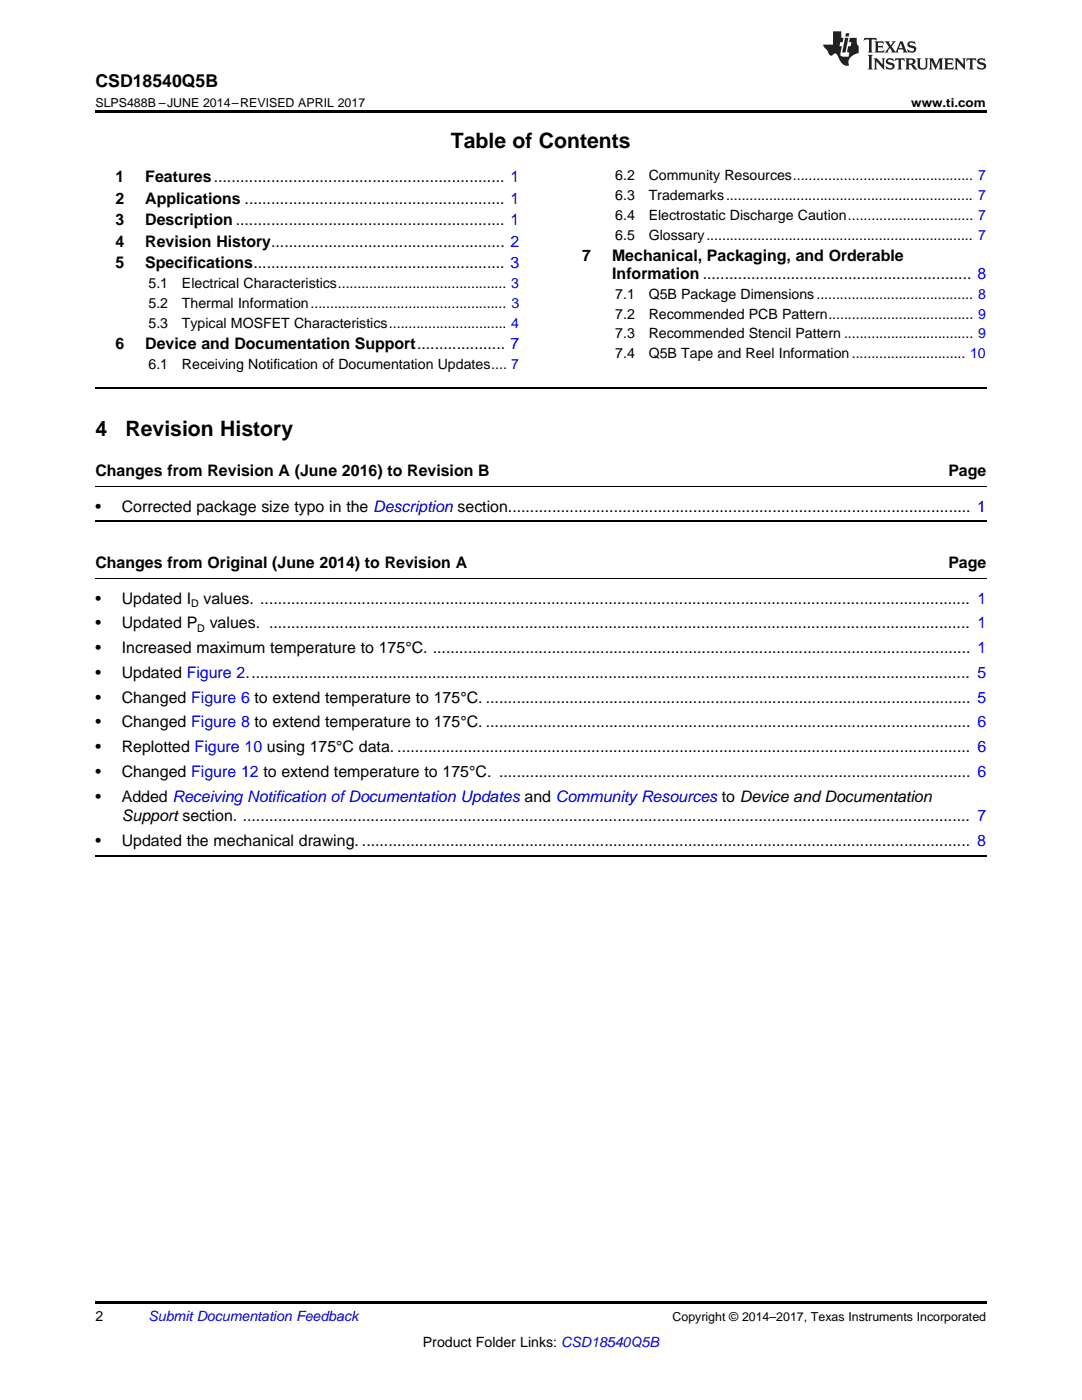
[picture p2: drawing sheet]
<svg xmlns="http://www.w3.org/2000/svg" width="216mm" height="279mm" viewBox="0 0 216 279" stroke-linecap="round" stroke-linejoin="round" font-family="sans-serif">
<defs><g id="words">
<g font-size="4.2">
<text x="90" y="29.6">Table of Contents</text>
<text x="19" y="87">4</text>
<text x="25" y="87">Revision History</text>
</g>
<text font-size="3.5" x="19" y="17.3">CSD18540Q5B</text>
<g font-size="3.2">
<text x="23" y="36.3">1</text>
<text x="23" y="40.6">2</text>
<text x="29" y="36.3">Features.................................................................. 1</text>
<text x="29" y="40.6">Applications ........................................................... 1</text>
<text x="23" y="44.9">3</text>
<text x="29" y="44.9">Description ............................................................. 1</text>
<text x="23" y="49.2">4</text>
<text x="23" y="53.6">5</text>
<text x="29" y="49.2">Revision History..................................................... 2</text>
<text x="29" y="53.6">Specifications......................................................... 3</text>
<text x="116.2" y="52.1">7</text>
<text x="122.1" y="52.1">Mechanical, Packaging, and Orderable</text>
<text x="122.2" y="55.7">Information ............................................................. 8</text>
<text x="23" y="69.7">6</text>
<text x="29" y="69.7">Device and Documentation Support.................... 7</text>
<text x="19" y="95.1">Changes from Revision A (June 2016) to Revision B</text>
<text x="189.2" y="95.1">Page</text>
<text x="19" y="102.1">•</text>
<text x="24.3" y="102.1">Corrected package size typo in the Description section......................................................................................................... 1</text>
<text x="19" y="113.4">Changes from Original (June 2014) to Revision A</text>
<text x="189.2" y="113.4">Page</text>
<text x="19" y="120.5">•</text>
<text x="19" y="125.4">•</text>
<text x="24.3" y="120.5">Updated I</text>
<text x="24.3" y="125.4">Updated P</text>
<text x="40.6" y="120.5">values. ................................................................................................................................................................. 1</text>
<text x="41.8" y="125.4">values. ............................................................................................................................................................... 1</text>
<text x="19" y="130.4">•</text>
<text x="24.3" y="130.4">Increased maximum temperature to 175°C. .......................................................................................................................... 1</text>
<text x="19" y="135.3">•</text>
<text x="24.3" y="135.3">Updated Figure 2.................................................................................................................................................................... 5</text>
<text x="19" y="140.2">•</text>
<text x="24.3" y="140.2">Changed Figure 6 to extend temperature to 175°C. .............................................................................................................. 5</text>
<text x="19" y="145.2">•</text>
<text x="24.3" y="145.2">Changed Figure 8 to extend temperature to 175°C. .............................................................................................................. 6</text>
<text x="19" y="150.1">•</text>
<text x="19" y="155">•</text>
<text x="24.3" y="150.1">Replotted Figure 10 using 175°C data. .................................................................................................................................. 6</text>
<text x="24.3" y="155">Changed Figure 12 to extend temperature to 175°C. ........................................................................................................... 6</text>
<text x="19" y="160">•</text>
<text x="24.3" y="160">Added Receiving Notification ofDocumentation Updates and Community Resources to Device and Documentation</text>
<text x="24.3" y="163.9">Support section. ..................................................................................................................................................................... 7</text>
<text x="19" y="168.8">•</text>
<text x="24.3" y="168.8">Updated the mechanical drawing. .......................................................................................................................................... 8</text>
</g>
<g font-size="2.8">
<text x="122.8" y="36">6.2</text>
<text x="129.4" y="36">Community Resources.............................................. 7</text>
<text x="122.8" y="39.9">6.3</text>
<text x="129.4" y="39.9">Trademarks............................................................... 7</text>
<text x="122.8" y="43.9">6.4</text>
<text x="122.8" y="47.8">6.5</text>
<text x="129.4" y="43.9">Electrostatic Discharge Caution................................ 7</text>
<text x="129.4" y="47.8">Glossary.................................................................... 7</text>
<text x="29.6" y="57.5">5.1</text>
<text x="36.3" y="57.5">Electrical Characteristics........................................... 3</text>
<text x="122.8" y="59.6">7.1</text>
<text x="129.4" y="59.6">Q5B Package Dimensions........................................ 8</text>
<text x="29.6" y="61.5">5.2</text>
<text x="29.6" y="65.4">5.3</text>
<text x="36.3" y="61.5">Thermal Information.................................................. 3</text>
<text x="36.3" y="65.4">Typical MOSFET Characteristics.............................. 4</text>
<text x="122.8" y="63.6">7.2</text>
<text x="129.4" y="63.6">Recommended PCB Pattern..................................... 9</text>
<text x="122.8" y="67.5">7.3</text>
<text x="122.8" y="71.5">7.4</text>
<text x="129.4" y="67.5">Recommended Stencil Pattern ................................. 9</text>
<text x="129.4" y="71.5">Q5B Tape and Reel Information............................. 10</text>
<text x="29.6" y="73.7">6.1</text>
<text x="36.3" y="73.7">Receiving Notification of Documentation Updates.... 7</text>
<text x="19" y="263.6">2</text>
<text x="84.4" y="268.9">Product Folder Links: CSD18540Q5B</text>
</g>
<text font-size="2.8" fill="#0000c8" x="29.6" y="263.6">Submit Documentation Feedback</text>
<g font-size="2.5">
<text x="19" y="21.4">SLPS488B –JUNE 2014–REVISED APRIL 2017</text>
<text x="181.8" y="21.4">www.ti.com</text>
<text x="134.2" y="263.6">Copyright © 2014–2017, Texas Instruments Incorporated</text>
</g>
<g font-size="2.1">
<text x="38.1" y="121.1">D</text>
<text x="39.4" y="126">D</text>
</g>
</g></defs>
<path d="M19 22h177.8v.5h-177.8zM19 259.7h177.8v.5h-177.8z" fill="#000"/>
<path d="M19 77.4h177.8M19 104.1h177.8M19 170.7h177.8" fill="none" stroke="#000" stroke-width=".35"/>
<path d="M19 97.1h177.8M19 115.5h177.8" fill="none" stroke="#000" stroke-width=".2"/>
<g fill="#231f20">
<path d="M172.5 7.6l-.1 .5 .4-.2h.6v.1v2.1l-.2 .4h.9l-.2-.4v-2.1l.1-.1h.5l.5 .2-.2-.5zM174.5 8.3l.2 .3v1.5l-.2 .4h1.8l.2-.6a1.04 1.04 0 0 1-1.3 .2v-.7h.6l.3 .2v-.6l-.3 .2h-.6v-.6l.8-.1 .4 .3-.2-.5zM176.5 8.3l.9 1.1-.9 1.1h.8l-.2-.2 .4-.7 .5 .7-.2 .2h1.5l-.2-.2 .2-.4h.9l.1 .4-.2 .2h1l-.3-.3-.7-1.9h-.5l-.9 2-.8-1 .9-1h-.8l.1 .3-.4 .5-.3-.6 .1-.2zM179.7 8.6l.4 1h-.7zM181.3 8.4a.63 .63 0 0 0-.2 .7 .63 .63 0 0 0 .6 .4l.6 .2 .1 .2a.75 .75 0 0 1-.7 .4 .75 .75 0 0 1-.6-.5l.1 .7 .1-.1a1.11 1.11 0 0 0 1.5-.6 1.13 1.13 0 0 0-1.2-.8l-.1-.4a1.04 1.04 0 0 1 1.2 .2l-.2-.5-.2 .1-.4-.2zM173.2 10.9l.2 .4v2.2l-.2 .4h1l-.3-.4v-2.2l.3-.4zM174.3 11.6l.3 .4v1.5l-.3 .4h.8l-.2-.4v-1.3l1.5 1.7v-1.9l.2-.4h-.7l.2 .4v.9l-1.1-1.3zM177 11.8a.62 .62 0 0 0-.2 .7 .62 .62 0 0 0 .6 .4l.6 .1 .1 .3a.76 .76 0 0 1-.7 .3 .76 .76 0 0 1-.7-.4l.2 .7 .1-.1a1.11 1.11 0 0 0 1.5-.6 1.13 1.13 0 0 0-1.2-.8l-.1-.4a1.04 1.04 0 0 1 1.2 .2l-.2-.6-.2 .1-.5-.1zM178.7 11.6l-.2 .6a.61 .61 0 0 1 .8-.3v1.6l-.2 .4h.9l-.2-.4v-1.6a.63 .63 0 0 1 .7 .3l-.1-.6zM180.6 11.6l.3 .4v1.5l-.3 .4h1l-.2-.2-.1-.8 .6 .2a.76 .76 0 0 0 1.2 .7l-1-1a.58 .58 0 0 0 .6-.5 .58 .58 0 0 0-.5-.6zM181.4 11.9h.1a.45 .45 0 0 1 .5 .1 .45 .45 0 0 1 .1 .5l-.8 .2zM182.9 11.6l.2 .2a2.17 2.17 0 0 0 .3 1.9 .99 .99 0 0 0 1.6-.6v-1.1l.2-.4h-.7l.2 .2a1.92 1.92 0 0 1-.2 1.8 .6 .6 0 0 1-.9-.5v-1.1l.2-.4zM185.4 11.6l.2 .4v1.5l-.2 .4h.7l-.2-.4v-1.4l.8 1.8 .8-1.8v1.4l-.2 .4h.9l-.2-.4v-1.5l.2-.4h-.8l-.6 1.5-.6-1.5zM188.4 11.6l.2 .4v1.5l-.2 .4h1.8l.1-.6a1.04 1.04 0 0 1-1.2 .1v-.6h.5l.4 .2v-.6l-.4 .2h-.5v-.7h.8l.3 .3-.1-.6zM190.5 11.6l.2 .4v1.5l-.2 .4h.7l-.2-.4v-1.3l1.5 1.7v-1.9l.2-.4h-.7l.2 .4v.9l-1.1-1.3zM192.9 11.6l-.1 .6a.61 .61 0 0 1 .7-.3l.1 1.6-.3 .4h1l-.3-.4 .1-1.6a.63 .63 0 0 1 .7 .3l-.1-.6zM195.2 11.8a.62 .62 0 0 0-.2 .7 .62 .62 0 0 0 .6 .4l.6 .1 .1 .3a.76 .76 0 0 1-.7 .3 .76 .76 0 0 1-.6-.4l.1 .7 .1-.1a1.11 1.11 0 0 0 1.6-.6 1.13 1.13 0 0 0-1.3-.8l-.1-.4a1.04 1.04 0 0 1 1.2 .2l-.1-.6-.2 .1-.5-.1z"/>
<path d="M166.2 6.3v2.6h-1.9v.4l.8 .9a.91 .91 0 0 0 1 .8 .56 .56 0 0 1 .5-.3 .56 .56 0 0 1 .5 .3l.4 .8a1.53 1.53 0 0 0 1.9 1.2 1.54 1.54 0 0 1 1-2.1l.9-.3v-1.4a1.52 1.52 0 0 1-.4-1.6h-1.3l-.2 .8h.5l-.2 .8h-.5l-.1 1v.2l.4 .1-.2 .8a1.93 1.93 0 0 1-1.6-.3l.3-1.8h-.5l.2-.8h.4l.2-.8h-.4v-1.3zM168.6 7.6l-.6 2.9h.7l.6-2.9zM168.8 6.6l-.1 .7h.6l.2-.7z"/>
</g>
<use href="#words"/>
</svg>
